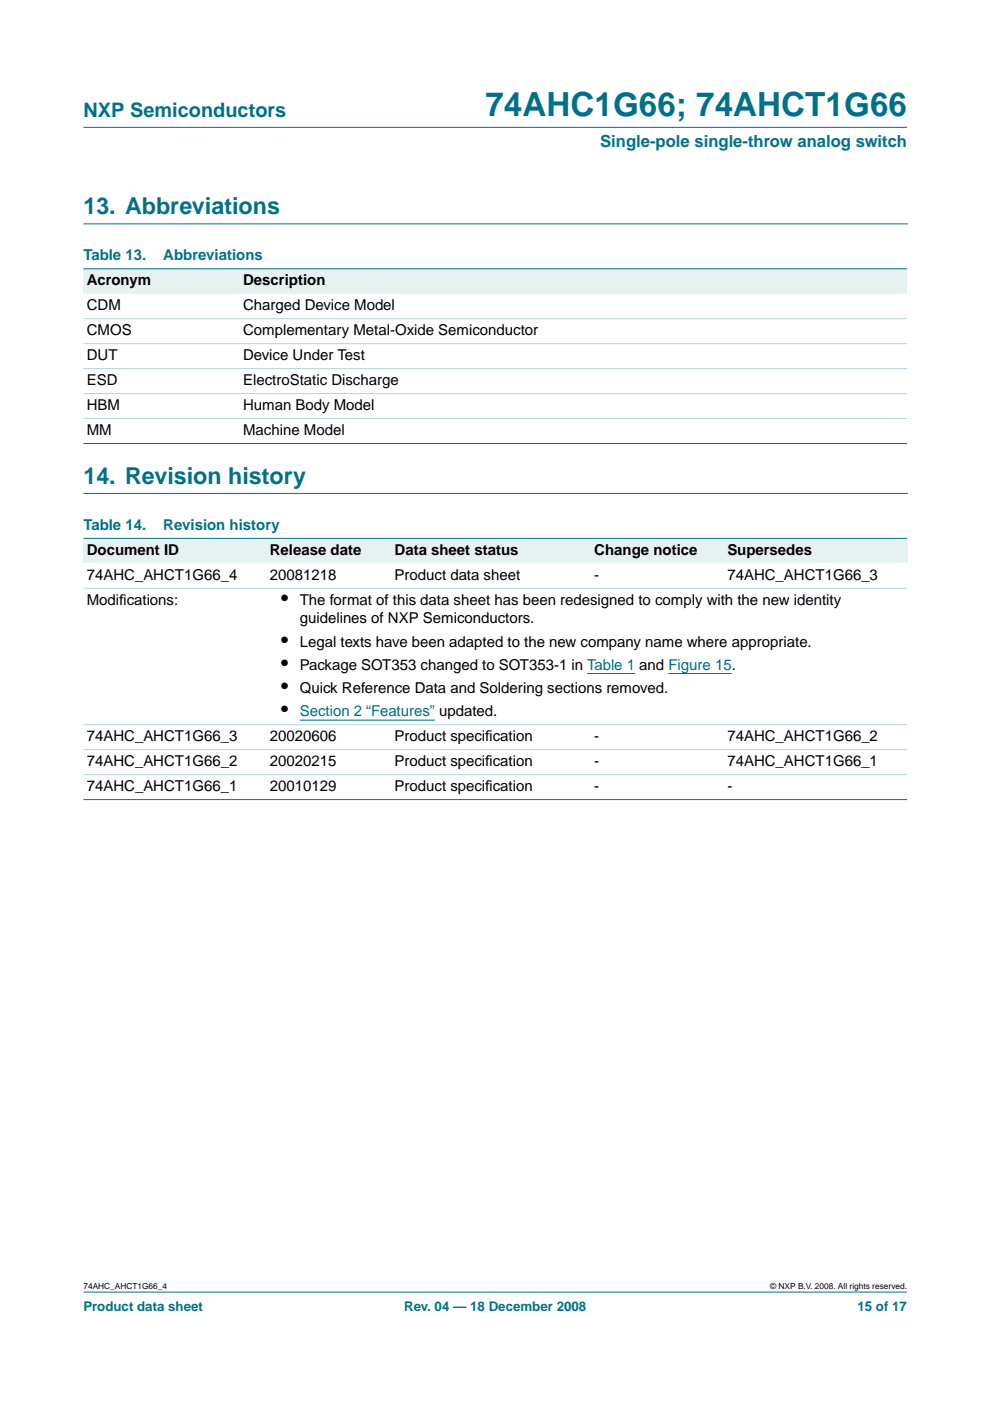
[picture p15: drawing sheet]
<svg xmlns="http://www.w3.org/2000/svg" width="210mm" height="297mm" viewBox="0 0 210 297" stroke-linecap="round" stroke-linejoin="round" font-family="sans-serif">
<defs><g id="words">
<text font-size="7.1" fill="#00708a" x="102.9" y="24.7">74AHC1G66; 74AHCT1G66</text>
<g font-size="4.9" fill="#00708a">
<text x="17.7" y="45.5">13. Abbreviations</text>
<text x="17.7" y="102.6">14. Revision history</text>
</g>
<text font-size="4.2" fill="#00708a" x="17.7" y="24.9">NXP Semiconductors</text>
<g font-size="4.2">
<text x="59.6" y="128.3">•</text>
<text x="59.6" y="137.1">•</text>
<text x="59.6" y="142">•</text>
<text x="59.6" y="146.9">•</text>
<text x="59.6" y="151.9">•</text>
</g>
<text font-size="3.5" fill="#00708a" x="127.2" y="31.1">Single-pole single-throw analog switch</text>
<g font-size="3.2" fill="#00708a">
<text x="17.7" y="55.2">Table 13.</text>
<text x="34.6" y="55.2">Abbreviations</text>
<text x="17.7" y="112.4">Table 14.</text>
<text x="34.6" y="112.4">Revision history</text>
</g>
<g font-size="3.2">
<text x="18.4" y="60.5">Acronym</text>
<text x="18.4" y="65.8">CDM</text>
<text x="51.6" y="65.8">Charged Device Model</text>
<text x="51.6" y="60.5">Description</text>
<text x="18.4" y="71.1">CMOS</text>
<text x="51.6" y="71.1">Complementary Metal-Oxide Semiconductor</text>
<text x="18.4" y="76.4">DUT</text>
<text x="51.6" y="76.4">Device Under Test</text>
<text x="18.4" y="81.7">ESD</text>
<text x="51.6" y="81.7">ElectroStatic Discharge</text>
<text x="18.4" y="87">HBM</text>
<text x="51.6" y="87">Human Body Model</text>
<text x="18.4" y="92.3">MM</text>
<text x="51.6" y="92.3">Machine Model</text>
<text x="18.4" y="117.7">Document ID</text>
<text x="57.2" y="117.7">Release date</text>
<text x="83.7" y="117.7">Data sheet status</text>
<text x="126" y="117.7">Change notice</text>
<text x="154.2" y="117.7">Supersedes</text>
<text x="18.4" y="123">74AHC_AHCT1G66_4</text>
<text x="57.2" y="123">20081218</text>
<text x="83.7" y="123">Product data sheet</text>
<text x="126" y="123">-</text>
<text x="154.2" y="123">74AHC_AHCT1G66_3</text>
<text x="18.4" y="128.3">Modif</text>
<text x="25.3" y="128.3">ications:</text>
<text x="63.5" y="128.3">The format of this data sheet has been redesigned to comply with the new identity</text>
<text x="63.5" y="132.1">guidelines of NXP Semiconductors.</text>
<text x="63.5" y="137.1">Legal texts have been adapted to the new company name where appropriate.</text>
<text x="63.5" y="142">Package SOT353 changed to SOT353-1 in Table 1 and Figure 15.</text>
<text x="63.5" y="146.9">Quick Reference Data and Soldering sections removed.</text>
<text x="18.4" y="157.2">74AHC_AHCT1G66_3</text>
<text x="57.2" y="157.2">20020606</text>
<text x="83.7" y="157.2">Product specif</text>
<text x="102.9" y="157.2">ication</text>
<text x="126" y="157.2">-</text>
<text x="154.2" y="157.2">74AHC_AHCT1G66_2</text>
<text x="18.4" y="162.5">74AHC_AHCT1G66_2</text>
<text x="18.4" y="167.8">74AHC_AHCT1G66_1</text>
<text x="57.2" y="162.5">20020215</text>
<text x="57.2" y="167.8">20010129</text>
<text x="83.7" y="162.5">Product specif</text>
<text x="83.7" y="167.8">Product specif</text>
<text x="102.9" y="162.5">ication</text>
<text x="102.9" y="167.8">ication</text>
<text x="126" y="162.5">-</text>
<text x="126" y="167.8">-</text>
<text x="154.2" y="162.5">74AHC_AHCT1G66_1</text>
<text x="154.2" y="167.8">-</text>
</g>
<text font-size="3.2" fill="#00f" x="63.5" y="151.9">Section 2 “Features” updated.</text>
<g font-size="2.8" fill="#00708a">
<text x="17.7" y="278">Product data sheet</text>
<text x="85.7" y="278">Rev. 04 — 18 December 2008</text>
<text x="181.8" y="278">15 of 17</text>
</g>
<g font-size="1.8">
<text x="17.7" y="273.4">74AHC_AHCT1G66_4</text>
<text x="163.3" y="273.4">© NXP B.V. 2008. All rights reserved.</text>
</g>
</g></defs>
<g fill="#00708a" stroke="#00708a" stroke-width=".21">
<path d="M17.7 273.9h174.6z"/>
<path d="M17.7 27h174.6z"/>
</g>
<path d="M17.7 47.5h174.7M17.7 104.6h174.7" fill="none" stroke="#00708a" stroke-width=".21"/>
<g fill="#e6f2f2">
<path d="M17.7 57h33.1v5.3h-33.1z" fill-rule="evenodd"/>
<path d="M50.8 57h141.5v5.3h-141.5z" fill-rule="evenodd"/>
<path d="M17.7 114.1h38.8v5.3h-38.8z" fill-rule="evenodd"/>
<path d="M56.5 114.1h26.5v5.3h-26.5z" fill-rule="evenodd"/>
<path d="M83 114.1h42.3v5.3h-42.3z" fill-rule="evenodd"/>
<path d="M125.3 114.1h28.2v5.3h-28.2z" fill-rule="evenodd"/>
<path d="M153.5 114.1h38.8v5.3h-38.8z" fill-rule="evenodd"/>
</g>
<path d="M63.5 152.7h28.7M124.5 142.8h10.2M141.7 142.8h13.4" fill="none" stroke="#00f" stroke-width=".21"/>
<g fill="#00708a" stroke="#00708a" stroke-width=".21">
<path d="M17.7 57h174.6z"/>
<path d="M17.7 94h174.6z"/>
<path d="M17.7 114.1h174.6z"/>
<path d="M17.7 169.5h174.6z"/>
</g>
<g fill="#b3d4db" stroke="#b3d4db" stroke-width=".21">
<path d="M17.7 67.6h174.6z"/>
<path d="M17.7 72.9h174.6z"/>
<path d="M17.7 78.2h174.6z"/>
<path d="M17.7 83.4h174.6z"/>
<path d="M17.7 88.7h174.6z"/>
<path d="M17.7 124.7h174.6z"/>
<path d="M17.7 153.7h174.6z"/>
<path d="M17.7 158.9h174.6z"/>
<path d="M17.7 164.2h174.6z"/>
</g>
<use href="#words"/>
</svg>
